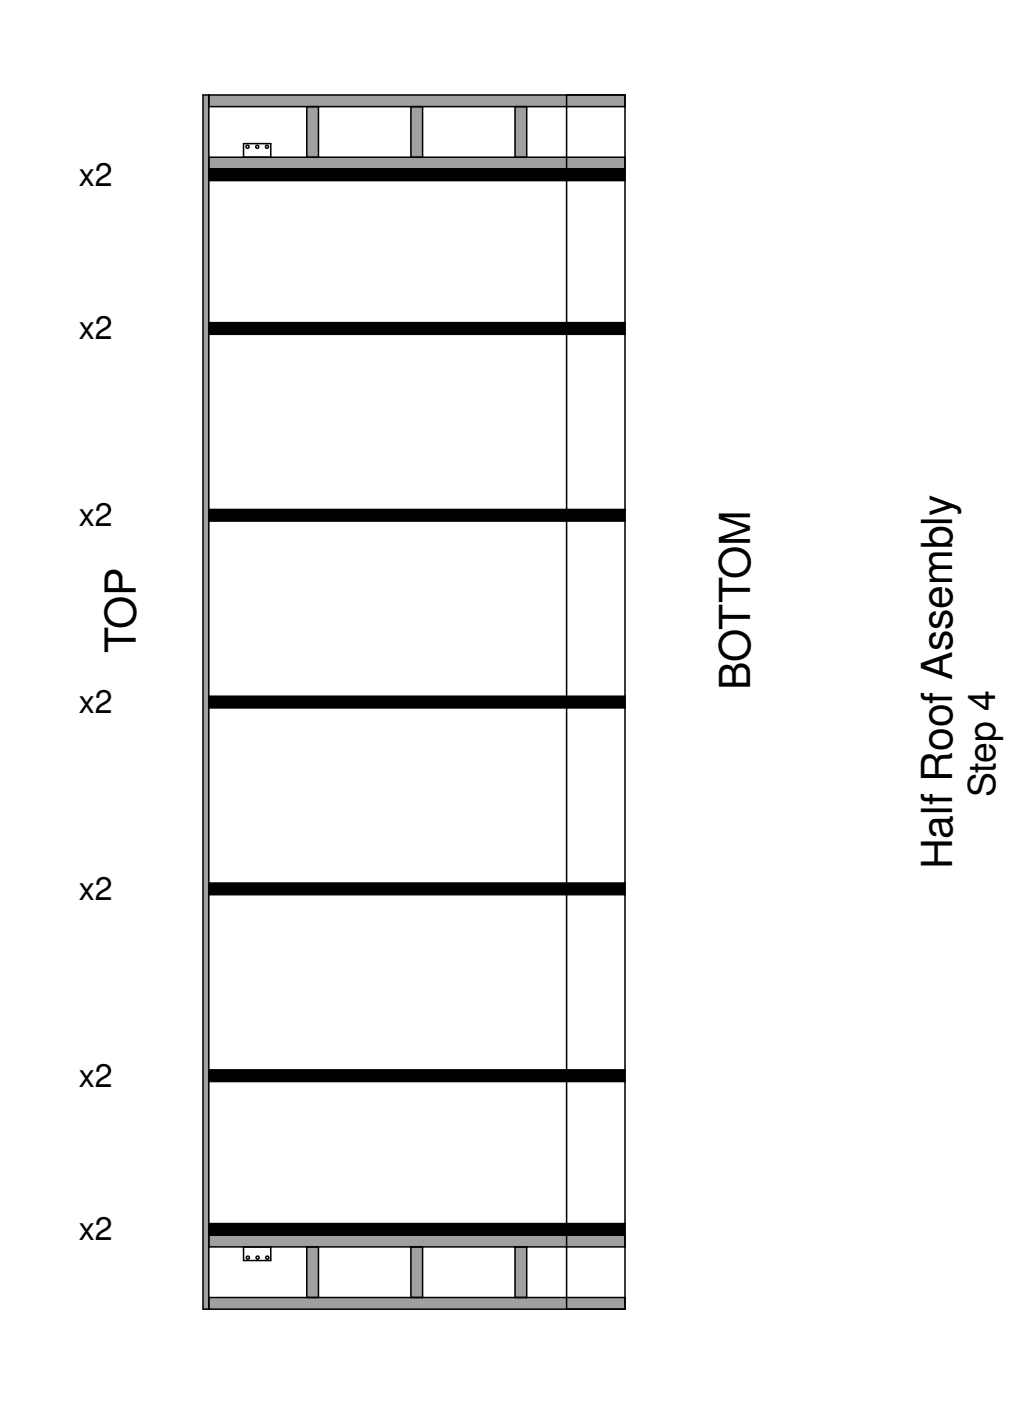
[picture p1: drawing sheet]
<svg xmlns="http://www.w3.org/2000/svg" width="165mm" height="229mm" viewBox="0 0 165 229" stroke-linecap="round" stroke-linejoin="round" font-family="sans-serif">
<defs><g id="words">
<g font-size="7">
<text x="22.1" y="106.5" transform="rotate(-90 22.1 106.5)">TOP</text>
<text x="122.4" y="112.6" transform="rotate(-90 122.4 112.6)">BOTTOM</text>
<text x="155.3" y="141.8" transform="rotate(-90 155.3 141.8)">Half Roof Assembly</text>
</g>
<text font-size="6.1" x="162.4" y="130.1" transform="rotate(-90 162.4 130.1)">Step 4</text>
<g font-size="5.2">
<text x="12.9" y="30.3">x2</text>
<text x="12.9" y="55.4">x2</text>
<text x="12.9" y="85.9">x2</text>
<text x="12.9" y="116.3">x2</text>
<text x="12.9" y="146.8">x2</text>
<text x="12.9" y="177.3">x2</text>
<text x="12.9" y="202.4">x2</text>
</g>
</g></defs>
<g fill="#a0a0a4">
<path d="M33.1 15.5h1v198.1h-1z" fill-rule="evenodd"/>
<path d="M34.1 211.7h67.9v1.9h-67.9z" fill-rule="evenodd"/>
<path d="M34.1 15.5h67.9v1.9h-67.9z" fill-rule="evenodd"/>
<path d="M34.1 25.7h67.9v1.9h-67.9z" fill-rule="evenodd"/>
<path d="M34.1 201.6h67.9v1.9h-67.9z" fill-rule="evenodd"/>
</g>
<g fill="#000">
<path d="M34.1 27.6h67.9v1.9h-67.9z" fill-rule="evenodd"/>
<path d="M34.1 52.6h67.9v2h-67.9z" fill-rule="evenodd"/>
<path d="M34.1 83.1h67.9v1.9h-67.9z" fill-rule="evenodd"/>
<path d="M34.1 113.6h67.9v1.9h-67.9z" fill-rule="evenodd"/>
<path d="M34.1 144.1h67.9v1.9h-67.9z" fill-rule="evenodd"/>
<path d="M34.1 174.6h67.9v1.9h-67.9z" fill-rule="evenodd"/>
<path d="M34.1 199.6h67.9v2h-67.9z" fill-rule="evenodd"/>
</g>
<g fill="#a0a0a4">
<path d="M50.1 17.4h1.9v8.3h-1.9z" fill-rule="evenodd"/>
<path d="M67 17.4h1.9v8.3h-1.9z" fill-rule="evenodd"/>
<path d="M84 17.4h1.9v8.3h-1.9z" fill-rule="evenodd"/>
<path d="M50.1 203.5h1.9v8.2h-1.9z" fill-rule="evenodd"/>
<path d="M67 203.5h1.9v8.2h-1.9z" fill-rule="evenodd"/>
<path d="M84 203.5h1.9v8.2h-1.9z" fill-rule="evenodd"/>
</g>
<g fill="none" stroke="#000" stroke-width=".25">
<path d="M33.1 15.5h68.9v198.1h-68.9zM34.1 15.5v198.1M34.1 17.4h67.9M50.1 17.4v8.3M52 17.4v8.3M67 17.4v8.3M68.9 17.4v8.3M84 17.4v8.3M85.9 17.4v8.3M92.4 15.5v198.1M34.1 29.5h67.9M34.1 27.6h67.9"/>
<path d="M34.1 25.7h67.9M39.7 25.7v-2.3h4.5v2.3M34.1 54.6h67.9M34.1 52.6h67.9M34.1 85h67.9M34.1 83.1h67.9M34.1 115.5h67.9M34.1 113.6h67.9M34.1 146h67.9M34.1 144.1h67.9M34.1 176.5h67.9M34.1 174.6h67.9"/>
<path d="M34.1 199.6h67.9M34.1 211.7h67.9M34.1 203.5h67.9M34.1 201.6h67.9M39.7 203.5v2.2h4.5v-2.2M50.1 203.5v8.2M52 203.5v8.2M67 203.5v8.2M68.9 203.5v8.2M84 203.5v8.2M85.9 203.5v8.2"/>
<circle cx="40.4" cy="23.9" r=".25"/>
<circle cx="42" cy="23.9" r=".25"/>
<circle cx="43.6" cy="23.9" r=".25"/>
<circle cx="40.4" cy="205.2" r=".25"/>
<circle cx="42" cy="205.2" r=".25"/>
<circle cx="43.6" cy="205.2" r=".25"/>
</g>
<use href="#words"/>
</svg>
